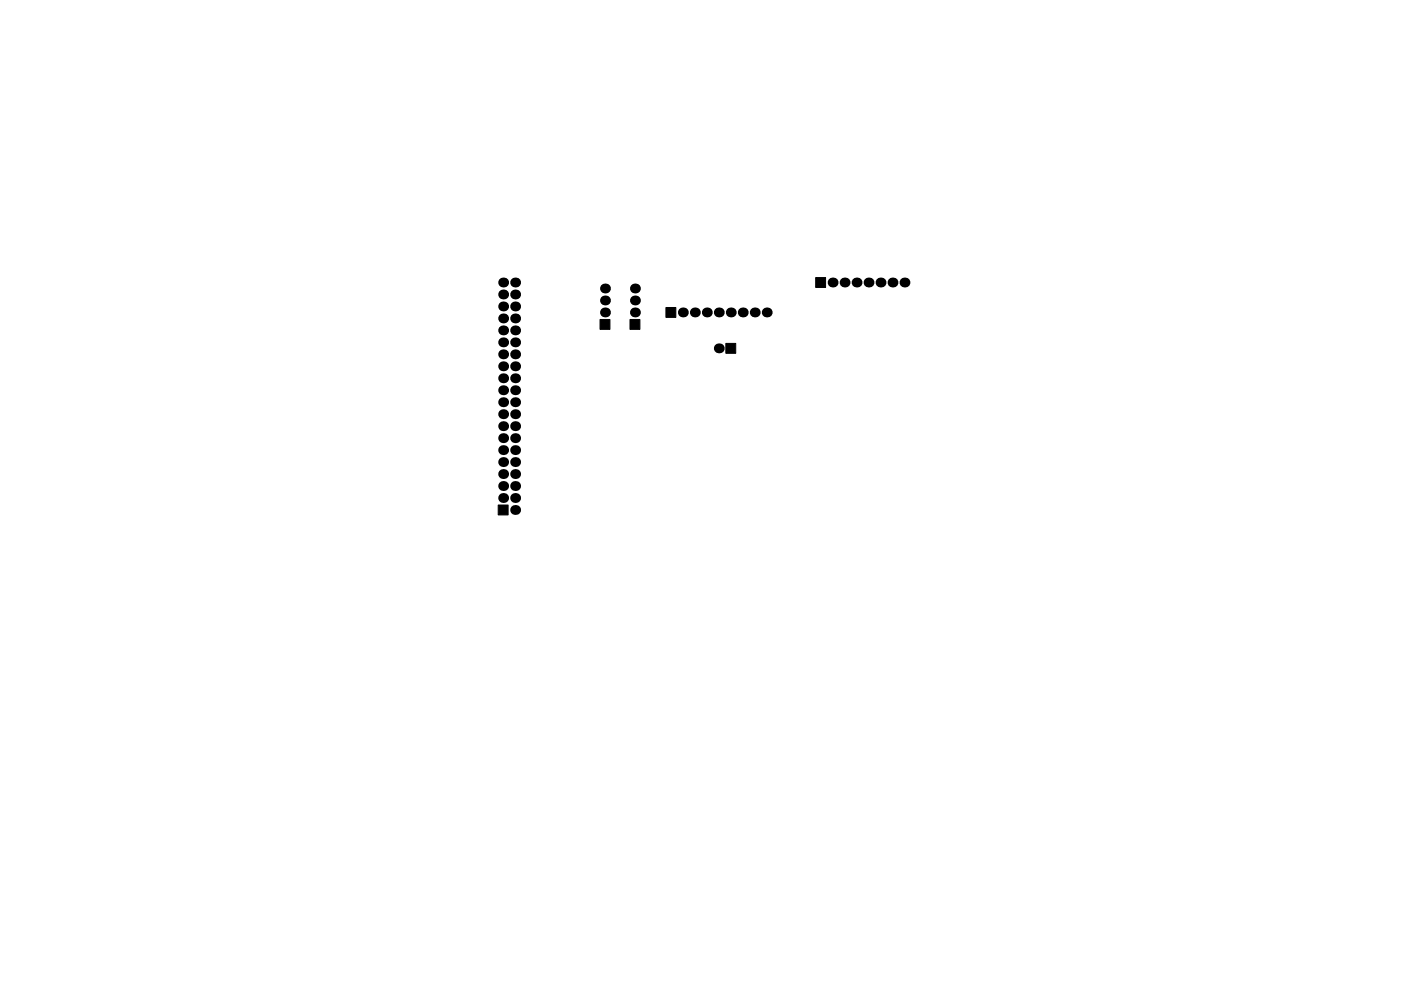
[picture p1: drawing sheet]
<svg xmlns="http://www.w3.org/2000/svg" width="297mm" height="210mm" viewBox="0 0 297 210" stroke-linecap="round" stroke-linejoin="round" font-family="sans-serif">
<g fill="#000">
<circle cx="106.7" cy="59.9" r="1.05"/>
<circle cx="109.2" cy="59.9" r="1.05"/>
<circle cx="176.5" cy="59.9" r="1.05"/>
<circle cx="179.1" cy="59.9" r="1.05"/>
<circle cx="181.6" cy="59.9" r="1.05"/>
<circle cx="184.1" cy="59.9" r="1.05"/>
<circle cx="186.7" cy="59.9" r="1.05"/>
<circle cx="189.2" cy="59.9" r="1.05"/>
<circle cx="191.8" cy="59.9" r="1.05"/>
<circle cx="106.7" cy="62.5" r="1.05"/>
<circle cx="106.7" cy="72.6" r="1.05"/>
<circle cx="106.7" cy="65" r="1.05"/>
<circle cx="106.7" cy="70.1" r="1.05"/>
<circle cx="106.7" cy="67.6" r="1.05"/>
<circle cx="106.7" cy="77.7" r="1.05"/>
<circle cx="106.7" cy="75.2" r="1.05"/>
<circle cx="109.2" cy="65" r="1.05"/>
<circle cx="109.2" cy="70.1" r="1.05"/>
<circle cx="109.2" cy="75.2" r="1.05"/>
<circle cx="109.2" cy="77.7" r="1.05"/>
<circle cx="109.2" cy="67.6" r="1.05"/>
<circle cx="109.2" cy="72.6" r="1.05"/>
<circle cx="109.2" cy="62.5" r="1.05"/>
<circle cx="128.3" cy="61.2" r="1.05"/>
<circle cx="128.3" cy="63.7" r="1.05"/>
<circle cx="128.3" cy="66.3" r="1.05"/>
<circle cx="134.6" cy="61.2" r="1.05"/>
<circle cx="134.6" cy="66.3" r="1.05"/>
<circle cx="134.6" cy="63.7" r="1.05"/>
<circle cx="144.8" cy="66.3" r="1.05"/>
<circle cx="147.3" cy="66.3" r="1.05"/>
<circle cx="149.9" cy="66.3" r="1.05"/>
<circle cx="152.4" cy="66.3" r="1.05"/>
<circle cx="152.4" cy="73.9" r="1.05"/>
<circle cx="154.9" cy="66.3" r="1.05"/>
<circle cx="157.5" cy="66.3" r="1.05"/>
<circle cx="160" cy="66.3" r="1.05"/>
<circle cx="162.6" cy="66.3" r="1.05"/>
<circle cx="106.7" cy="98" r="1.05"/>
<circle cx="106.7" cy="80.3" r="1.05"/>
<circle cx="106.7" cy="82.8" r="1.05"/>
<circle cx="106.7" cy="85.3" r="1.05"/>
<circle cx="106.7" cy="93" r="1.05"/>
<circle cx="106.7" cy="90.4" r="1.05"/>
<circle cx="106.7" cy="95.5" r="1.05"/>
<circle cx="106.7" cy="87.9" r="1.05"/>
<circle cx="109.2" cy="87.9" r="1.05"/>
<circle cx="109.2" cy="95.5" r="1.05"/>
<circle cx="109.2" cy="98" r="1.05"/>
<circle cx="109.2" cy="80.3" r="1.05"/>
<circle cx="109.2" cy="82.8" r="1.05"/>
<circle cx="109.2" cy="85.3" r="1.05"/>
<circle cx="109.2" cy="90.4" r="1.05"/>
<circle cx="109.2" cy="93" r="1.05"/>
<circle cx="106.7" cy="103.1" r="1.05"/>
<circle cx="106.7" cy="105.7" r="1.05"/>
<circle cx="106.7" cy="100.6" r="1.05"/>
<circle cx="109.2" cy="100.6" r="1.05"/>
<circle cx="109.2" cy="103.1" r="1.05"/>
<circle cx="109.2" cy="105.7" r="1.05"/>
<circle cx="109.2" cy="108.2" r="1.05"/>
</g>
<path d="M127.2 67.8h2.1v2.1h-2.1zM133.6 67.8h2.1v2.1h-2.1zM141.2 65.2h2.1v2.1h-2.1zM153.9 72.9h2.1v2.1h-2.1zM172.9 58.9h2.1v2.1h-2.1zM105.6 107.1h2.1v2.1h-2.1z" fill="#000" stroke="#000" stroke-width=".21"/>
</svg>
